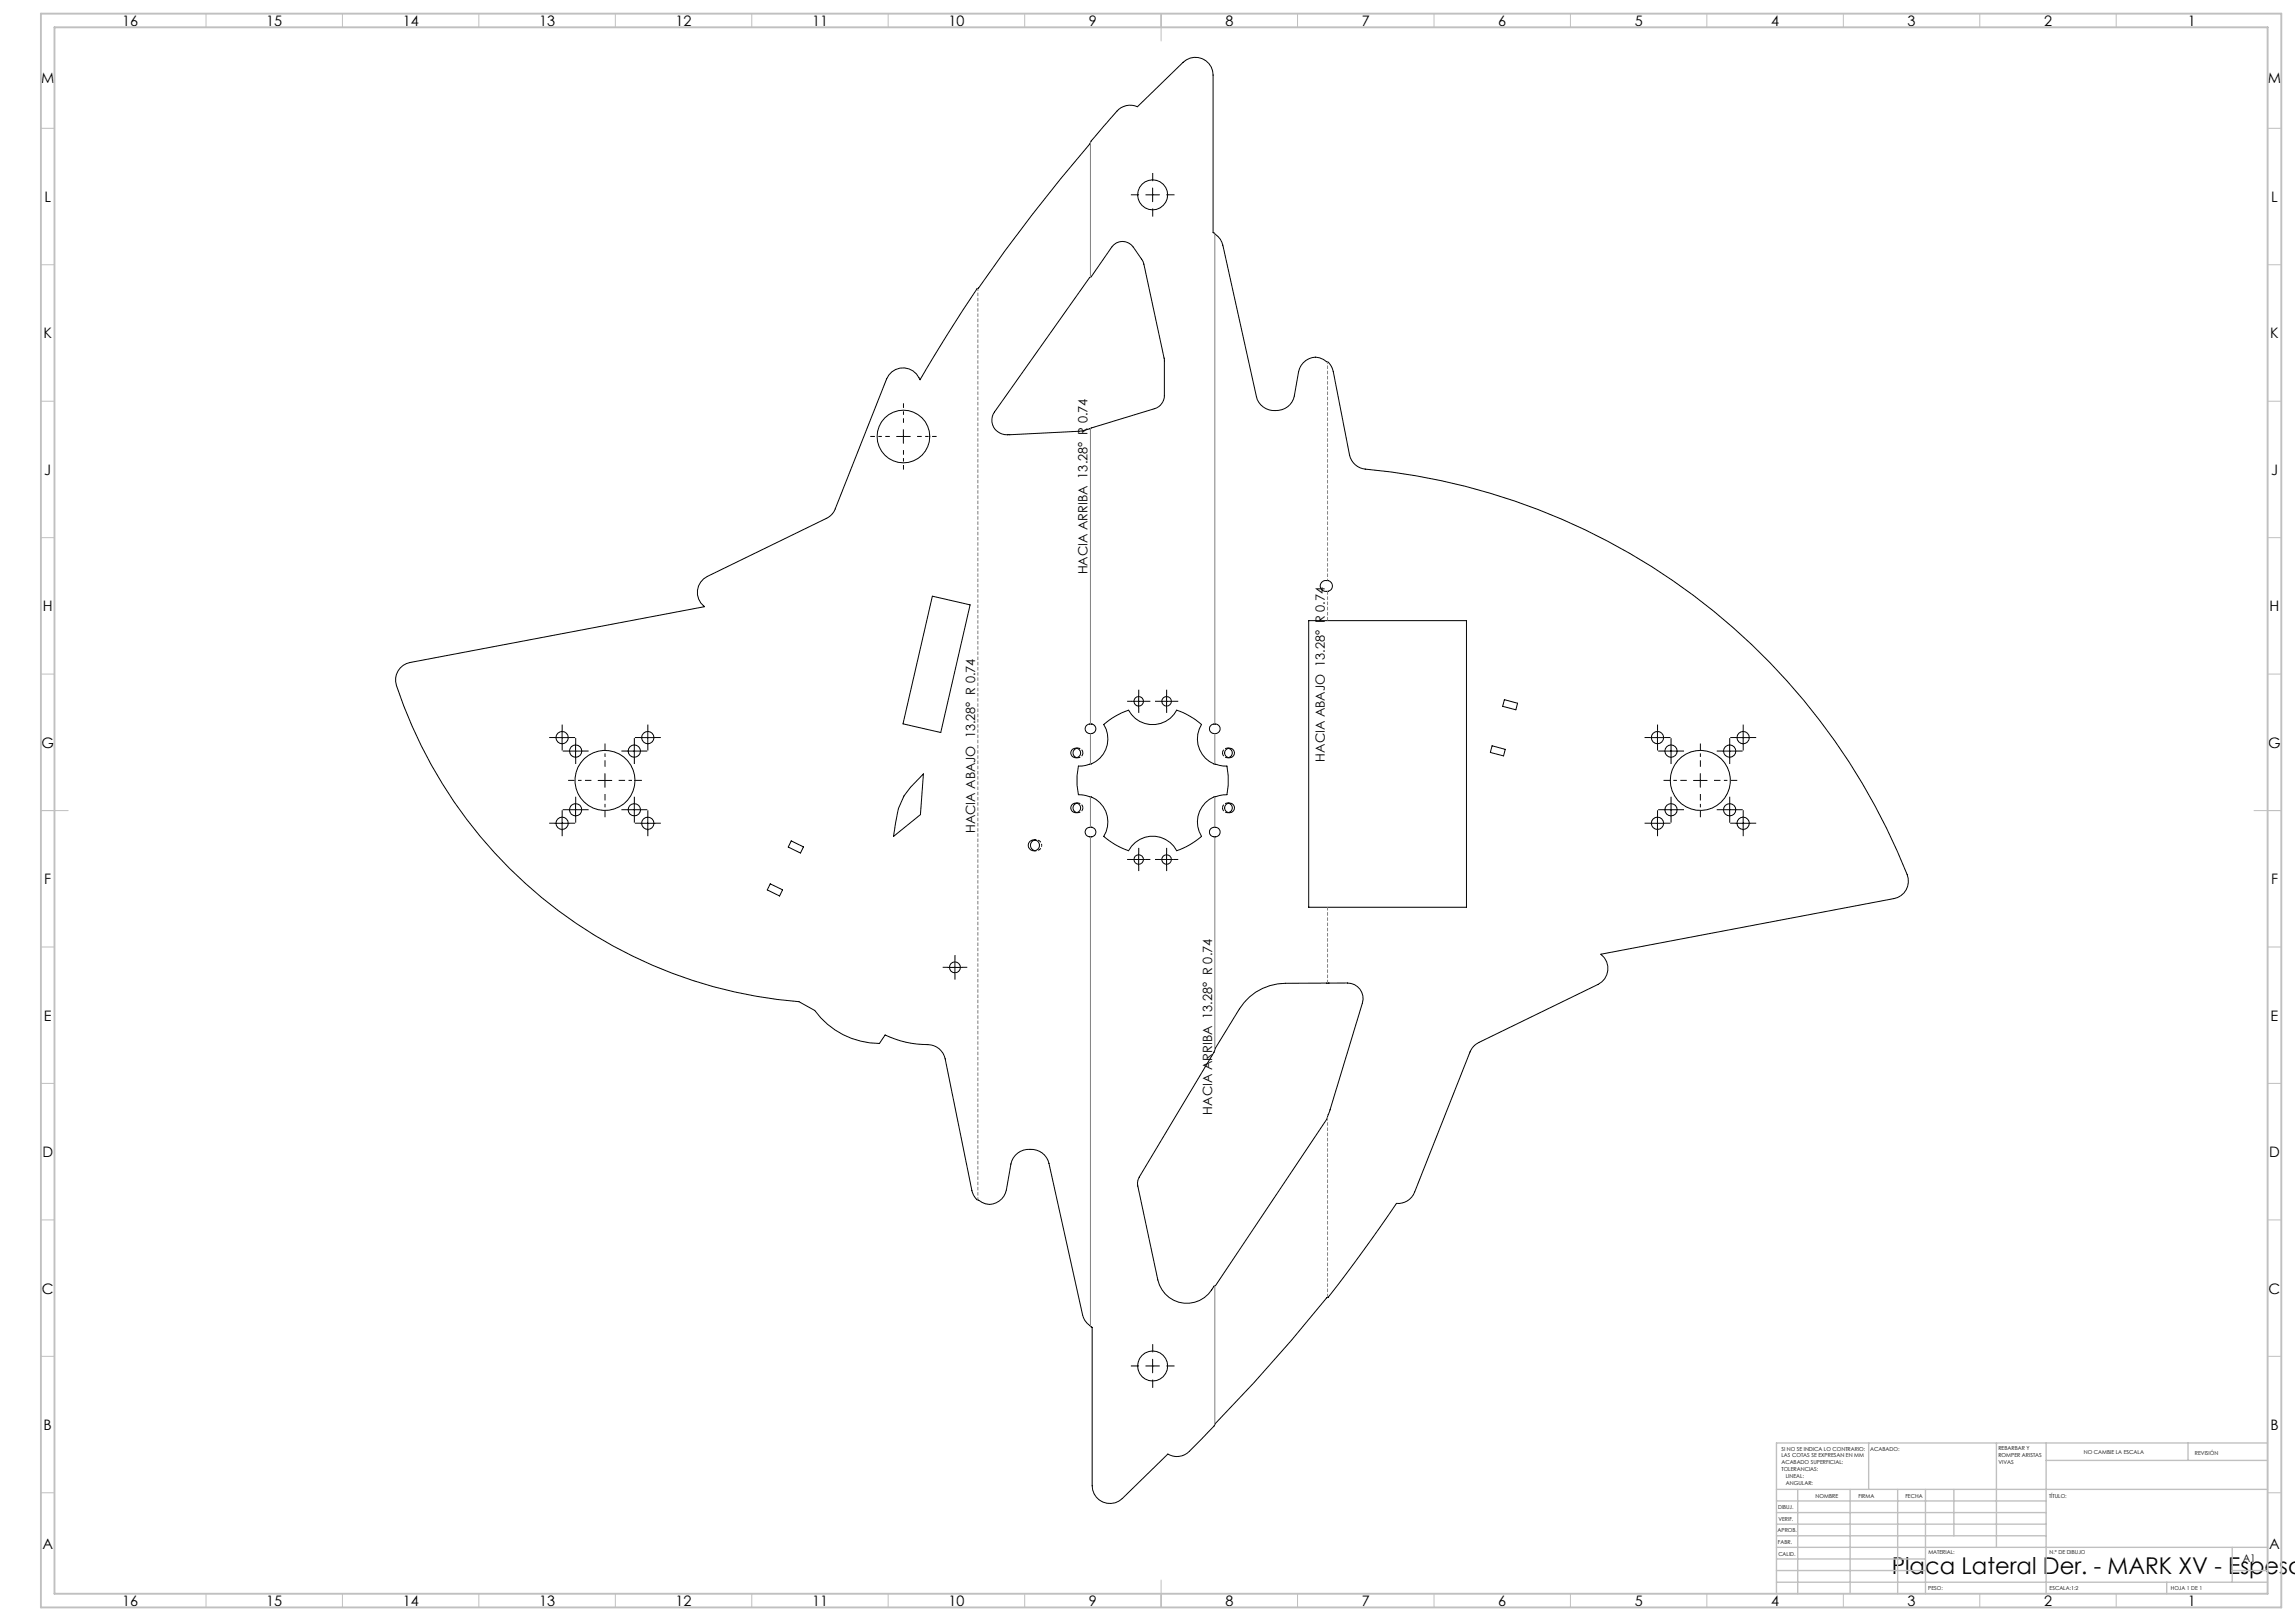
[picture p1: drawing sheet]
<svg xmlns="http://www.w3.org/2000/svg" width="841mm" height="594mm" viewBox="0 0 841 594" stroke-linecap="round" stroke-linejoin="round" font-family="sans-serif">
<defs><g id="words">
<text font-size="8.5" x="693.2" y="576.7">Placa Lateral Der. - MARK XV - Espeso</text>
<g font-size="5.3">
<text x="44.8" y="9.5">16</text>
<text x="97.6" y="9.5">15</text>
<text x="147.6" y="9.5">14</text>
<text x="197.6" y="9.5">13</text>
<text x="247.6" y="9.5">12</text>
<text x="297.6" y="9.5">11</text>
<text x="347.6" y="9.5">10</text>
<text x="399" y="9.5">9</text>
<text x="449" y="9.5">8</text>
<text x="499" y="9.5">7</text>
<text x="549" y="9.5">6</text>
<text x="599" y="9.5">5</text>
<text x="649" y="9.5">4</text>
<text x="699" y="9.5">3</text>
<text x="749" y="9.5">2</text>
<text x="801.8" y="9.5">1</text>
<text x="15.1" y="30.5">M</text>
<text x="831.1" y="30.5">M</text>
<text x="16.3" y="74">L</text>
<text x="832.3" y="74">L</text>
<text x="15.9" y="124">K</text>
<text x="831.9" y="124">K</text>
<text x="16.2" y="174">J</text>
<text x="832.2" y="174">J</text>
<text x="15.7" y="224">H</text>
<text x="831.7" y="224">H</text>
<text x="15.2" y="274">G</text>
<text x="831.2" y="274">G</text>
<text x="16.2" y="324">F</text>
<text x="832.2" y="324">F</text>
<text x="16.1" y="374">E</text>
<text x="832.1" y="374">E</text>
<text x="15.5" y="424">D</text>
<text x="831.5" y="424">D</text>
<text x="15.4" y="474">C</text>
<text x="831.4" y="474">C</text>
<text x="16" y="524">B</text>
<text x="832" y="524">B</text>
<text x="15.5" y="567.5">A</text>
<text x="831.5" y="567.5">A</text>
<text x="44.8" y="588.5">16</text>
<text x="97.6" y="588.5">15</text>
<text x="147.6" y="588.5">14</text>
<text x="197.6" y="588.5">13</text>
<text x="247.6" y="588.5">12</text>
<text x="297.6" y="588.5">11</text>
<text x="347.6" y="588.5">10</text>
<text x="399" y="588.5">9</text>
<text x="449" y="588.5">8</text>
<text x="499" y="588.5">7</text>
<text x="549" y="588.5">6</text>
<text x="599" y="588.5">5</text>
<text x="649" y="588.5">4</text>
<text x="699" y="588.5">3</text>
<text x="749" y="588.5">2</text>
<text x="801.8" y="588.5">1</text>
</g>
<g font-size="4.7">
<text x="398.5" y="210.5" transform="rotate(-90 398.5 210.5)">HACIA ARRIBA 13.28° R 0.74</text>
<text x="485.5" y="279.1" transform="rotate(-90 485.5 279.1)">HACIA ABAJO 13.28° R 0.74</text>
<text x="357.4" y="305.3" transform="rotate(-90 357.4 305.3)">HACIA ABAJO 13.28° R 0.74</text>
<text x="444.2" y="408.4" transform="rotate(-90 444.2 408.4)">HACIA ARRIBA 13.28° R 0.74</text>
</g>
<text font-size="3.9" x="821.9" y="572.5">A1</text>
<g font-size="2">
<text x="652.8" y="531.6">SI NO SE INDICA LO CONTRARIO:</text>
<text x="685.4" y="531.6">ACABADO:</text>
<text x="732.3" y="531.5">REBARBAR Y</text>
<text x="732.3" y="534">ROMPER ARISTAS</text>
<text x="763.6" y="533">NO CAMBIE LA ESCALA</text>
<text x="804.3" y="533.2">REVISIÓN</text>
<text x="652.8" y="534.1">LAS COTAS SE EXPRESAN EN MM</text>
<text x="652.8" y="536.6">ACABADO SUPERFICIAL:</text>
<text x="652.8" y="539.1">TOLERANCIAS:</text>
<text x="732.3" y="536.5">VIVAS</text>
<text x="654.4" y="541.6">LINEAL:</text>
<text x="654.4" y="544.1">ANGULAR:</text>
<text x="665.3" y="549">NOMBRE</text>
<text x="681" y="548.9">FIRMA</text>
<text x="698.2" y="548.9">FECHA</text>
<text x="750.9" y="548.9">TÍTULO:</text>
<text x="651.6" y="553.1">DIBUJ.</text>
<text x="651.7" y="557.3">VERIF.</text>
<text x="651.4" y="561.4">APROB.</text>
<text x="651.5" y="565.8">FABR.</text>
<text x="706.6" y="569.5">MATERIAL:</text>
<text x="751.1" y="569.5">N.º DE DIBUJO</text>
<text x="651.7" y="570.1">CALID.</text>
<text x="706.6" y="582.5">PESO:</text>
<text x="751.1" y="582.6">ESCALA:1:2</text>
<text x="795.5" y="582.6">HOJA 1 DE 1</text>
</g>
</g></defs>
<path d="M399.9 268.8h.1M399.9 265.3h.1M444.9 268.8h.1M444.9 265.3h.1M399.9 303.1h.1M399.9 306.6h.1M444.9 306.6h.1M444.9 303.1h.1M486.2 360.2h.1M486.8 360.2h.1" fill="none" stroke="#000" stroke-width=".37" stroke-dasharray="1.3 .6"/>
<path d="M379.3 307.8a2.05 2.05 0 0 1 2.4 1.9M381.7 309.7a2.04 2.04 0 0 1-2.4 2" fill="none" stroke="#000" stroke-width=".37" stroke-dasharray="1.3 .6" stroke-dashoffset=".7" stroke-linecap="butt"/>
<path d="M394.6 274.2a1.79 1.79 0 0 1 2.2 1.7M396.8 275.9a1.79 1.79 0 0 1-2.2 1.7M448 275.9a1.79 1.79 0 0 1 2.2-1.7M450.2 277.6a1.79 1.79 0 0 1-2.2-1.7M394.6 294.3a1.79 1.79 0 0 1 2.2 1.7M396.8 296a1.79 1.79 0 0 1-2.2 1.7M448 296a1.79 1.79 0 0 1 2.2-1.7M450.2 297.7a1.79 1.79 0 0 1-2.2-1.7" fill="none" stroke="#000" stroke-width=".37" stroke-dasharray="1.3 .6" stroke-linecap="butt"/>
<path d="M394.2 277.6h.8M395 274.1h-.8M449.8 277.6h.8M450.6 274.1h-.8M394.2 297.8h.8M395 294.3h-.8M449.8 297.8h.8M450.6 294.3h-.8M378.9 311.7h.8M379.7 307.7h-.8" fill="none" stroke="#000" stroke-width=".37" stroke-dasharray="1.3 .6" stroke-dashoffset=".4" stroke-linecap="butt"/>
<g fill="none" stroke="#000" stroke-width=".37">
<path d="M419.9 71.4h5M422.4 68.9v5M408.1 89.7a4.8 4.8 0 0 1 7.2 .9l3.3 4.8 .6 1.4 7.4 34.7 .1 13.4a5.1 5.1 0 0 1-3.6 4.8l-26.3 8.2-26.8 1.4a5.5 5.5 0 0 1-5.5-2.3 5.5 5.5 0 0 1-.1-6l34.9-49.3 .6-.3zM328.6 159.9h5M331 157.4v5M341.7 218.5l13.8 3.1-10.8 46.8-13.8-3.2zM484.5 213.2a2.14 2.14 0 0 1 3.1 .1 2.14 2.14 0 0 1-.2 3.1 2.14 2.14 0 0 1-3-.2 2.14 2.14 0 0 1 .1-3zM479.6 227.4h57.8v105.1h-57.8zM146.7 244.8l1-1 2.5-1 108-20.5a6.5 6.5 0 0 1 1-11.1l43.7-21.3a6.4 6.4 0 0 0 3.2-3.4l18.8-47.6a6.6 6.6 0 0 1 6.2-4.1 6.6 6.6 0 0 1 6 4.4 598.2 598.2 0 0 1 20.9-33.4l.6-.3a637.4 637.4 0 0 1 40.7-52.7l.6-1.2 8.2-9.5a7 7 0 0 1 8.7-3l16.7-16.2a6.5 6.5 0 0 1 7.1-1.4 6.5 6.5 0 0 1 3.9 6l.2 57.8a7.2 7.2 0 0 1 3.4 4.5l12.3 55.5a7.2 7.2 0 0 0 7.1 5.2 7.2 7.2 0 0 0 6.8-5.4l1.6-8.9a6.2 6.2 0 0 1 10.3-3.6 4.8 4.8 0 0 1 2.4 3.5l5.9 30.6a6.6 6.6 0 0 0 5.8 5.2 236.6 236.6 0 0 1 198.9 150 6.5 6.5 0 0 1-5.1 7.4l-107.5 20.4a6.5 6.5 0 0 1-1 11l-43.7 21.3a6.6 6.6 0 0 0-3.2 3.5l-20.3 51.4a6.4 6.4 0 0 1-6.7 4.1 634.1 634.1 0 0 1-25 34.4l-.5 .2-13.1 15.7-13.6 15.4-14 14.8-.6 1.1-7.9 8.1a6.8 6.8 0 0 1-9 2.1l-16.7 16.3a6.5 6.5 0 0 1-7.1 1.3 6.5 6.5 0 0 1-4-5.9v-58.1l-.9-.7a6.4 6.4 0 0 1-2.6-3.9l-12.3-55.5a7.3 7.3 0 0 0-7.1-5.1 7.3 7.3 0 0 0-6.8 5.3l-1.7 9.5a6.2 6.2 0 0 1-10.2 3.8 4.9 4.9 0 0 1-2.5-3.6l-9.7-48.2a6.5 6.5 0 0 0-6.4-5.2 36 36 0 0 1-15.7-3.5l-2 3.1a29.4 29.4 0 0 1-23.7-12.1l-5.8-3.2a169.2 169.2 0 0 1-147.8-117.3 6.4 6.4 0 0 1 1.7-5zM414.8 257h5M417.3 254.5v5M425 257h5"/>
<path d="M427.5 254.5v5M551.3 256.4l4.8 1.3-.6 2.4-4.8-1.3zM203.5 270.3h5M206 267.8v5M208.5 275.2h4.9M210.9 272.7v5M229.9 275.2h5M232.4 272.7v5M234.9 270.3h5M237.4 267.8v5M394.6 274.2a1.74 1.74 0 0 0-1.4 1.7 1.74 1.74 0 0 0 1.4 1.7M398.2 265.8a1.87 1.87 0 0 1 3.2 .7 1.87 1.87 0 0 1-2.4 2.3 1.75 1.75 0 0 1-.8-3z"/>
<path d="M404.5 265.5a27.6 27.6 0 0 1 9.1-5.3 10 10 0 0 0 17.6 0 27.6 27.6 0 0 1 9.1 5.3 10 10 0 0 0 0 10.5 10 10 0 0 0 9.3 4.7l.5 3.5v3.6l-.5 3.4a10 10 0 0 0-9.3 4.8 10 10 0 0 0 0 10.5 27.6 27.6 0 0 1-9.1 5.2 10 10 0 0 0-17.6 0 27.6 27.6 0 0 1-9.1-5.2 9.9 9.9 0 0 0-7.9-15.2l-1.4-.1-.5-3.4v-3.6l.5-3.5a10 10 0 0 0 9.3-4.7 10 10 0 0 0 0-10.5zM443.7 265.8a1.88 1.88 0 0 1 2.9 0 1.88 1.88 0 0 1-.5 2.9 1.87 1.87 0 0 1-2.4-.5 1.87 1.87 0 0 1 0-2.4zM450.2 274.2a1.75 1.75 0 0 1 1.4 1.7 1.75 1.75 0 0 1-1.4 1.7M546.8 273.3l4.8 1.3-.6 2.4-4.9-1.3zM604.9 270.3h5M607.4 267.8v5M609.8 275.2h5M612.4 272.7v5M631.3 275.2h5M633.8 272.7v5M636.3 270.3h5M638.8 267.8v5"/>
<path d="M206 299.2v5M208.5 296.7h4.9M210.9 294.2v5M219.2 286h5M221.7 283.5v5M229.9 296.7h5M232.4 294.2v5M237.4 299.2v5M338.4 283.6l-1.1 14.9-9.9 8 .6-3.9a27.1 27.1 0 0 1 10.4-19zM394.6 294.4a1.72 1.72 0 0 0-1.4 1.6 1.72 1.72 0 0 0 1.4 1.7M450.2 294.4a1.73 1.73 0 0 1 1.4 1.6 1.73 1.73 0 0 1-1.4 1.7M607.4 299.2v5"/>
<path d="M609.8 296.7h5M612.4 294.2v5M620.6 286h5M623.1 283.5v5M631.3 296.7h5M633.8 294.2v5M638.8 299.2v5M203.5 301.7h5M234.9 301.7h5M289.9 308.1l4.5 2.2-1.1 2.3-4.4-2.2zM379.3 307.8a1.99 1.99 0 0 0-1.7 1.9 1.99 1.99 0 0 0 1.7 2M398.2 303.7a1.93 1.93 0 0 1 2.8-.2 1.93 1.93 0 0 1 0 2.8 1.93 1.93 0 0 1-2.8-.2 1.69 1.69 0 0 1 0-2.4z"/>
<path d="M414.8 315h5M417.3 312.4v5.1M425 315h5M427.5 312.4v5.1M443.7 303.7a1.93 1.93 0 0 1 2.6-.3 1.93 1.93 0 0 1 .5 2.5 1.99 1.99 0 0 1-2.4 .6 1.99 1.99 0 0 1-1.1-2.3zM604.9 301.7h5M636.3 301.7h5M282.3 323.9l4.5 2.2-1.1 2.2-4.5-2.2zM347.4 354.5h5M349.9 352v5M457.9 365.3a20 20 0 0 1 13.2-5l22.7-.1a5.7 5.7 0 0 1 5.5 7.4l-13.1 42.6-40.7 60.9-.6 .2a10.9 10.9 0 0 1-11.1 6.2 10.9 10.9 0 0 1-9.5-8.5l-7.4-34.4a4.7 4.7 0 0 1 .6-3.3l27.4-45.8 .6-1.5 8.7-14.3 1.7-2.3zM422.4 498.1v5"/>
<path d="M419.9 500.5h5"/>
<circle cx="422.4" cy="71.4" r="5.5"/>
<circle cx="331.1" cy="160" r="9.7"/>
<circle cx="417.3" cy="257" r="1.74"/>
<circle cx="427.5" cy="257" r="1.76"/>
<circle cx="206" cy="270.3" r="2.25"/>
<circle cx="210.9" cy="275.2" r="2.25"/>
<circle cx="232.4" cy="275.2" r="2.25"/>
<circle cx="237.4" cy="270.3" r="2.25"/>
<circle cx="394.2" cy="275.9" r="1.76"/>
<circle cx="450.5" cy="275.9" r="1.77"/>
<circle cx="607.4" cy="270.3" r="2.25"/>
<circle cx="612.3" cy="275.2" r="2.24"/>
<circle cx="633.8" cy="275.2" r="2.25"/>
<circle cx="638.8" cy="270.3" r="2.25"/>
<circle cx="211" cy="296.7" r="2.25"/>
<circle cx="221.7" cy="286" r="11"/>
<circle cx="232.4" cy="296.7" r="2.25"/>
<circle cx="394.2" cy="296" r="1.77"/>
<circle cx="450.6" cy="296" r="1.78"/>
<circle cx="612.3" cy="296.7" r="2.25"/>
<circle cx="623.1" cy="286" r="11"/>
<circle cx="633.8" cy="296.8" r="2.25"/>
<circle cx="206" cy="301.7" r="2.25"/>
<circle cx="237.4" cy="301.7" r="2.25"/>
<circle cx="378.9" cy="309.8" r="2.02"/>
<circle cx="417.3" cy="315" r="1.74"/>
<circle cx="427.5" cy="315" r="1.76"/>
<circle cx="607.4" cy="301.7" r="2.24"/>
<circle cx="638.8" cy="301.7" r="2.25"/>
<circle cx="349.9" cy="354.5" r="2.01"/>
<circle cx="422.4" cy="500.5" r="5.5"/>
</g>
<g fill="none" stroke="#000" stroke-width=".37" stroke-dasharray="15.2 1.3 1.3 1.3" stroke-linecap="butt">
<path d="M417.4 71.4h-3M422.4 66.4v-3M422.4 76.4v3M427.4 71.4h3M414.8 257h-1.8M417.3 254.5v-1.8M417.3 259.5v1.7M419.8 257h1.7M425 257h-1.7M427.5 254.5v-1.8M427.5 259.5v1.7M430 257h1.8"/>
<path d="M203.5 270.3h-2.2M206 267.8v-2.3M206 272.8v2.2M208.5 275.2h-2.3M208.5 270.3h2.3M211 272.7v-2.2M211 277.7v2.3M213.5 275.2h2.2M230 275.2h-2.3M232.5 272.7v-2.2M232.5 277.7v2.3M234.9 270.3h-2.2"/>
<path d="M235 275.2h2.2M237.4 267.8v-2.3M237.4 272.8v2.2M239.9 270.3h2.3M604.9 270.3h-2.2M607.4 267.8v-2.3M607.4 272.8v2.2M609.9 275.2h-2.3M609.9 270.3h2.3M612.4 272.7v-2.2M612.4 277.7v2.3M614.9 275.2h2.2"/>
<path d="M631.4 275.2h-2.3M633.9 272.7v-2.2M633.9 277.7v2.3M636.3 270.3h-2.2M636.4 275.2h2.2M638.8 267.8v-2.3M638.8 272.8v2.2M641.3 270.3h2.3M206 299.2v-2.3M208.5 296.7h-2.3M211 294.2v-2.2M211 299.2v2.3"/>
<path d="M213.5 296.7h2.2M230 296.7h-2.3M232.5 294.2v-2.2M232.5 299.2v2.3M235 296.7h2.2M237.4 299.2v-2.3M607.4 299.2v-2.3M609.9 296.7h-2.3M612.4 294.2v-2.2M612.4 299.2v2.3M614.9 296.7h2.2M631.4 296.7h-2.3"/>
<path d="M633.9 294.2v-2.2M633.9 299.2v2.3M636.4 296.7h2.2M638.8 299.2v-2.3M203.5 301.7h-2.2M206 304.2v2.2M208.5 301.7h2.3M234.9 301.7h-2.2M237.4 304.2v2.2M239.9 301.7h2.3M414.8 314.9h-1.8M417.3 312.4v-1.7"/>
<path d="M417.3 317.4v1.8M419.8 314.9h1.7M425 314.9h-1.7M427.5 312.4v-1.7M427.5 317.4v1.8M430 314.9h1.8M604.9 301.7h-2.2M607.4 304.2v2.2M609.9 301.7h2.3M636.3 301.7h-2.2M638.8 304.2v2.2M641.3 301.7h2.3"/>
<path d="M347.4 354.5h-2M349.9 352v-2M349.9 357v2M352.4 354.5h2M422.4 495.5v-3M417.4 500.5h-3M422.4 505.5v3M427.4 500.5h3"/>
</g>
<path d="M216.7 286h-8.5M221.7 281v-8.5M221.7 291v8.5M226.7 286h8.5M618.1 286h-8.5M623.1 281v-8.5M623.1 291v8.5M628.1 286h8.5" fill="none" stroke="#000" stroke-width=".37" stroke-dasharray="15.2 1.3 1.3 1.3" stroke-dashoffset="12.9" stroke-linecap="butt"/>
<path d="M326.1 159.9h-7.2M331.1 154.9v-7.1M336.1 159.9h7.1M331.1 164.9v7.2" fill="none" stroke="#000" stroke-width=".37" stroke-dasharray="15.2 1.3 1.3 1.3" stroke-dashoffset="13.6" stroke-linecap="butt"/>
<path d="M358.3 439.7v-334" fill="none" stroke="#808080" stroke-width=".37" stroke-dasharray="1.3 .6" stroke-dashoffset=".3" stroke-linecap="butt"/>
<path d="M486.5 227.4v-10.7" fill="none" stroke="#808080" stroke-width=".37" stroke-dasharray="1.3 .6" stroke-linecap="butt"/>
<path d="M486.5 360.2v-27.8" fill="none" stroke="#808080" stroke-width=".37" stroke-dasharray="1.3 .6" stroke-dashoffset=".1" stroke-linecap="butt"/>
<path d="M486.5 212.7v-80.1" fill="none" stroke="#808080" stroke-width=".37" stroke-dasharray="1.3 .6" stroke-dashoffset=".6" stroke-linecap="butt"/>
<path d="M486.5 475.4v-66.1" fill="none" stroke="#808080" stroke-width=".37" stroke-dasharray="1.3 .6" stroke-dashoffset="-.1" stroke-linecap="butt"/>
<path d="M399.6 52.2v49.4M445.2 85.6v179.7M399.6 157v108.3M399.6 268.8v11.2M445.2 268.8v11.2M399.6 292v11.1M445.2 292v11.1M399.6 306.7v179.3M445.2 306.7v78M445.2 471.2v50.8" fill="none" stroke="#808080" stroke-width=".37"/>
<g fill="none" stroke="#c0c0c0" stroke-width=".37">
<path d="M75.5 5v5M125.5 5v5M175.5 5v5M225.5 5v5M275.5 5v5M325.5 5v5M375.5 5v5M425.5 5v10M475.5 5v5M525.5 5v5M575.5 5v5M625.5 5v5"/>
<path d="M675.5 5v5M725.5 5v5M775.5 5v5M15 47h5M831 47h5M15 97h5M831 97h5M15 147h5M831 147h5M15 197h5M831 197h5M15 247h5"/>
<path d="M831 247h5M15 297h10M826 297h10M15 347h5M831 347h5M15 397h5M831 397h5M15 447h5M831 447h5M15 497h5M831 497h5M15 547h5"/>
<path d="M831 547h5M425.5 579v10M75.5 584v5M125.5 584v5M175.5 584v5M225.5 584v5M275.5 584v5M325.5 584v5M375.5 584v5M475.5 584v5M525.5 584v5M575.5 584v5"/>
<path d="M625.5 584v5M675.5 584v5M725.5 584v5M775.5 584v5"/>
</g>
<g fill="none" stroke="#c0c0c0" stroke-width=".5">
<path d="M684.8 528.8v17M731.6 528.8v38.2M749.8 528.8v55.2M749.8 535.2h81.2M801.8 528.8v6.4M831 528.8h-180v55.2M651 545.8h180M651 558.5h98.8M651 554.3h98.8M651 550h98.8M658.8 545.8v38.2M678 545.8v38.2"/>
<path d="M695.4 545.8v38.2M705.6 545.8v38.2M716 545.8v17M651 579.8h180M651 562.8h98.8M651 575.5h54.6M651 571.3h54.6M651 567h180M794 579.8v4.2M818 575.5h13M818 567v12.8"/>
</g>
<path d="M15 5h821v584h-821zM20 10h811v574h-811z" fill="none" stroke="#c0c0c0" stroke-width=".7"/>
<use href="#words"/>
</svg>
